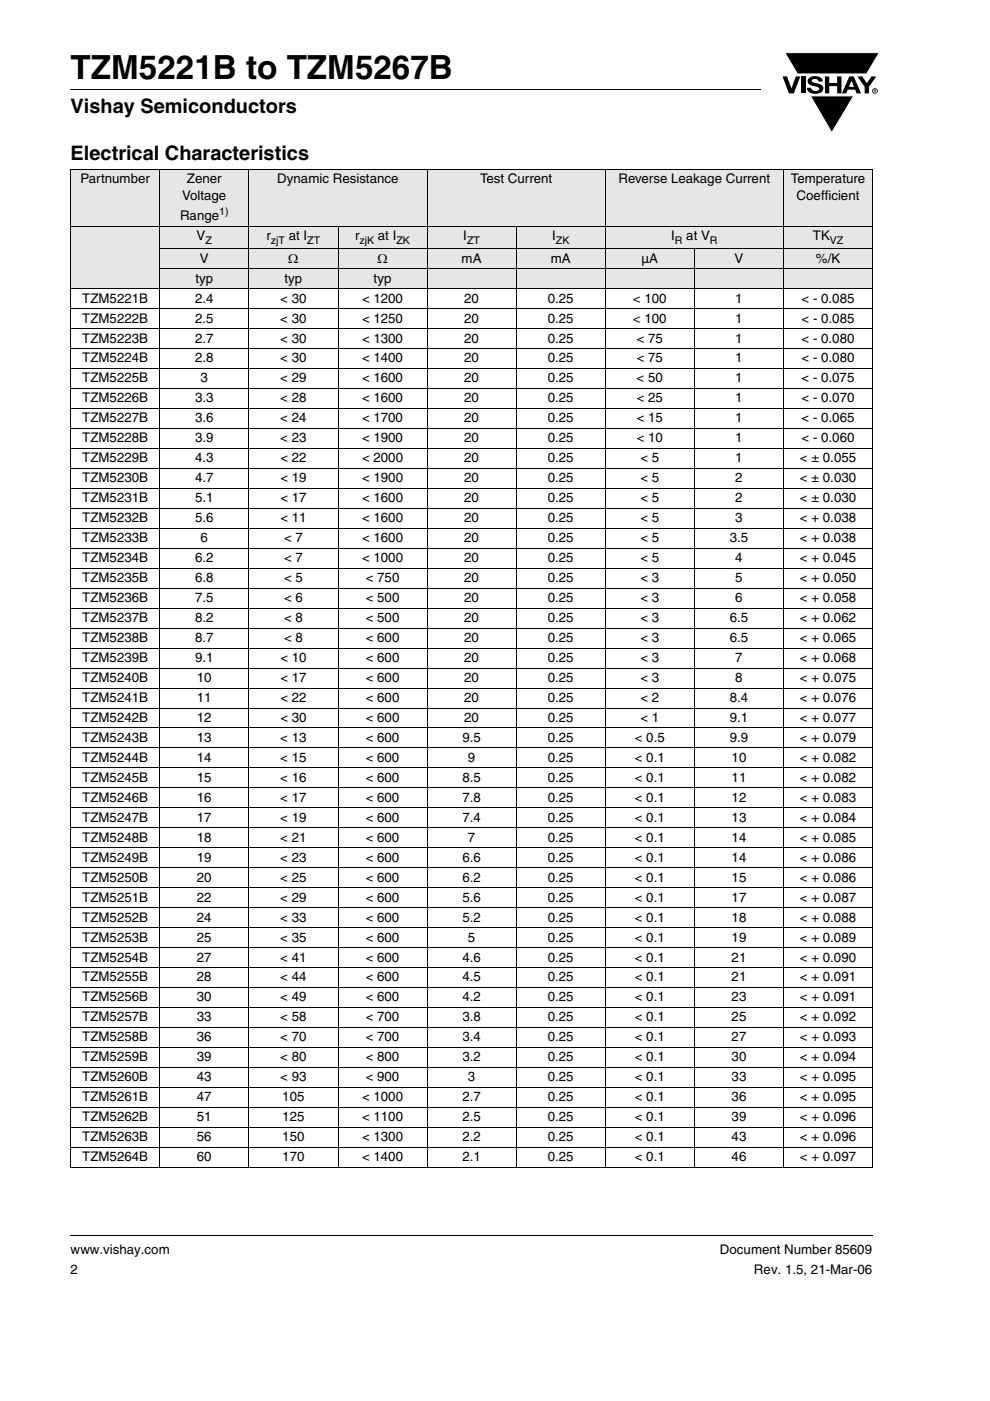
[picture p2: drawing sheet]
<svg xmlns="http://www.w3.org/2000/svg" width="210mm" height="297mm" viewBox="0 0 210 297" stroke-linecap="round" stroke-linejoin="round" font-family="sans-serif">
<defs><g id="words">
<text font-size="7" x="15" y="16.7">TZM5221B to TZM5267B</text>
<g font-size="4.2">
<text x="15" y="24">Vishay Semiconductors</text>
<text x="15" y="33.8">Electrical Characteristics</text>
</g>
<g font-size="2.8">
<text x="17.1" y="38.9">Partnumber</text>
<text x="39.6" y="38.9">Zener</text>
<text x="58.8" y="38.9">Dynamic Resistance</text>
<text x="101.8" y="38.9">Test Current</text>
<text x="131.2" y="38.9">Reverse Leakage Current</text>
<text x="167.7" y="38.9">Temperature</text>
<text x="38.2" y="46.7">Range</text>
<text x="38.7" y="42.4">Voltage</text>
<text x="169" y="42.4">Coefficient</text>
<text x="41.7" y="50.9">V</text>
<text x="56.5" y="50.9">r</text>
<text x="61.3" y="50.9">at I</text>
<text x="75.3" y="50.9">r</text>
<text x="80.2" y="50.9">at I</text>
<text x="98.3" y="50.9">I</text>
<text x="117.1" y="50.9">I</text>
<text x="142.4" y="50.9">I</text>
<text x="145.6" y="50.9">at V</text>
<text x="172.4" y="50.9">TK</text>
<text x="41.4" y="59.9">typ</text>
<text x="42.4" y="55.7">V</text>
<text x="60.3" y="59.9">typ</text>
<text x="61.2" y="55.7">Ω</text>
<text x="79.2" y="59.9">typ</text>
<text x="80.1" y="55.7">Ω</text>
<text x="97.9" y="55.7">mA</text>
<text x="116.8" y="55.7">mA</text>
<text x="136.1" y="55.7">µA</text>
<text x="155.8" y="55.7">V</text>
<text x="173.1" y="55.7">%/K</text>
<text x="17.5" y="64.2">TZM5221B</text>
<text x="41.4" y="64.2">2.4</text>
<text x="59.5" y="64.2">&lt; 30</text>
<text x="76.8" y="64.2">&lt; 1200</text>
<text x="98.5" y="64.2">20</text>
<text x="116.2" y="64.2">0.25</text>
<text x="134.3" y="64.2">&lt; 100</text>
<text x="155.9" y="64.2">1</text>
<text x="170" y="64.2">&lt; - 0.085</text>
<text x="17.5" y="68.4">TZM5222B</text>
<text x="41.4" y="68.4">2.5</text>
<text x="59.5" y="68.4">&lt; 30</text>
<text x="76.8" y="68.4">&lt; 1250</text>
<text x="98.5" y="68.4">20</text>
<text x="116.2" y="68.4">0.25</text>
<text x="134.3" y="68.4">&lt; 100</text>
<text x="155.9" y="68.4">1</text>
<text x="170" y="68.4">&lt; - 0.085</text>
<text x="17.5" y="72.6">TZM5223B</text>
<text x="17.5" y="76.9">TZM5224B</text>
<text x="41.4" y="72.6">2.7</text>
<text x="41.4" y="76.9">2.8</text>
<text x="59.5" y="72.6">&lt; 30</text>
<text x="59.5" y="76.9">&lt; 30</text>
<text x="76.8" y="72.6">&lt; 1300</text>
<text x="76.8" y="76.9">&lt; 1400</text>
<text x="98.5" y="72.6">20</text>
<text x="98.5" y="76.9">20</text>
<text x="116.2" y="72.6">0.25</text>
<text x="116.2" y="76.9">0.25</text>
<text x="135" y="72.6">&lt; 75</text>
<text x="135" y="76.9">&lt; 75</text>
<text x="155.9" y="72.6">1</text>
<text x="155.9" y="76.9">1</text>
<text x="170" y="72.6">&lt; - 0.080</text>
<text x="170" y="76.9">&lt; - 0.080</text>
<text x="17.5" y="81.1">TZM5225B</text>
<text x="42.5" y="81.1">3</text>
<text x="59.5" y="81.1">&lt; 29</text>
<text x="76.8" y="81.1">&lt; 1600</text>
<text x="98.5" y="81.1">20</text>
<text x="116.2" y="81.1">0.25</text>
<text x="135" y="81.1">&lt; 50</text>
<text x="155.9" y="81.1">1</text>
<text x="170" y="81.1">&lt; - 0.075</text>
<text x="17.5" y="85.3">TZM5226B</text>
<text x="17.5" y="89.6">TZM5227B</text>
<text x="41.4" y="85.3">3.3</text>
<text x="41.4" y="89.6">3.6</text>
<text x="59.5" y="85.3">&lt; 28</text>
<text x="59.5" y="89.6">&lt; 24</text>
<text x="76.8" y="85.3">&lt; 1600</text>
<text x="76.8" y="89.6">&lt; 1700</text>
<text x="98.5" y="85.3">20</text>
<text x="98.5" y="89.6">20</text>
<text x="116.2" y="85.3">0.25</text>
<text x="116.2" y="89.6">0.25</text>
<text x="135" y="85.3">&lt; 25</text>
<text x="135" y="89.6">&lt; 15</text>
<text x="155.9" y="85.3">1</text>
<text x="155.9" y="89.6">1</text>
<text x="170" y="85.3">&lt; - 0.070</text>
<text x="170" y="89.6">&lt; - 0.065</text>
<text x="17.5" y="93.8">TZM5228B</text>
<text x="41.4" y="93.8">3.9</text>
<text x="59.5" y="93.8">&lt; 23</text>
<text x="76.8" y="93.8">&lt; 1900</text>
<text x="98.5" y="93.8">20</text>
<text x="116.2" y="93.8">0.25</text>
<text x="135" y="93.8">&lt; 10</text>
<text x="155.9" y="93.8">1</text>
<text x="170" y="93.8">&lt; - 0.060</text>
<text x="17.5" y="98">TZM5229B</text>
<text x="41.4" y="98">4.3</text>
<text x="59.5" y="98">&lt; 22</text>
<text x="76.8" y="98">&lt; 2000</text>
<text x="98.5" y="98">20</text>
<text x="116.2" y="98">0.25</text>
<text x="135.9" y="98">&lt; 5</text>
<text x="156" y="98">1</text>
<text x="169.7" y="98">&lt; ± 0.055</text>
<text x="17.5" y="102.3">TZM5230B</text>
<text x="17.5" y="106.5">TZM5231B</text>
<text x="41.4" y="102.3">4.7</text>
<text x="41.4" y="106.5">5.1</text>
<text x="59.5" y="102.3">&lt; 19</text>
<text x="59.5" y="106.5">&lt; 17</text>
<text x="76.8" y="102.3">&lt; 1900</text>
<text x="76.8" y="106.5">&lt; 1600</text>
<text x="98.5" y="102.3">20</text>
<text x="98.5" y="106.5">20</text>
<text x="116.2" y="102.3">0.25</text>
<text x="116.2" y="106.5">0.25</text>
<text x="135.9" y="102.3">&lt; 5</text>
<text x="135.9" y="106.5">&lt; 5</text>
<text x="156" y="102.3">2</text>
<text x="156" y="106.5">2</text>
<text x="169.7" y="102.3">&lt; ± 0.030</text>
<text x="169.7" y="106.5">&lt; ± 0.030</text>
<text x="17.5" y="110.7">TZM5232B</text>
<text x="41.4" y="110.7">5.6</text>
<text x="59.5" y="110.7">&lt; 11</text>
<text x="76.8" y="110.7">&lt; 1600</text>
<text x="98.5" y="110.7">20</text>
<text x="116.2" y="110.7">0.25</text>
<text x="135.9" y="110.7">&lt; 5</text>
<text x="156" y="110.7">3</text>
<text x="169.7" y="110.7">&lt; + 0.038</text>
<text x="17.5" y="115">TZM5233B</text>
<text x="17.5" y="119.2">TZM5234B</text>
<text x="41.4" y="119.2">6.2</text>
<text x="42.5" y="115">6</text>
<text x="60.2" y="115">&lt; 7</text>
<text x="60.2" y="119.2">&lt; 7</text>
<text x="76.8" y="115">&lt; 1600</text>
<text x="76.8" y="119.2">&lt; 1000</text>
<text x="98.5" y="115">20</text>
<text x="98.5" y="119.2">20</text>
<text x="116.2" y="115">0.25</text>
<text x="116.2" y="119.2">0.25</text>
<text x="135.9" y="115">&lt; 5</text>
<text x="135.9" y="119.2">&lt; 5</text>
<text x="154.8" y="115">3.5</text>
<text x="156" y="119.2">4</text>
<text x="169.7" y="115">&lt; + 0.038</text>
<text x="169.7" y="119.2">&lt; + 0.045</text>
<text x="17.5" y="123.4">TZM5235B</text>
<text x="41.4" y="123.4">6.8</text>
<text x="60.2" y="123.4">&lt; 5</text>
<text x="77.6" y="123.4">&lt; 750</text>
<text x="98.5" y="123.4">20</text>
<text x="116.2" y="123.4">0.25</text>
<text x="135.9" y="123.4">&lt; 3</text>
<text x="156" y="123.4">5</text>
<text x="169.7" y="123.4">&lt; + 0.050</text>
<text x="17.5" y="127.7">TZM5236B</text>
<text x="17.5" y="131.9">TZM5237B</text>
<text x="41.4" y="131.9">8.2</text>
<text x="41.4" y="127.7">7.5</text>
<text x="60.2" y="131.9">&lt; 8</text>
<text x="60.2" y="127.7">&lt; 6</text>
<text x="77.6" y="131.9">&lt; 500</text>
<text x="77.6" y="127.7">&lt; 500</text>
<text x="98.5" y="131.9">20</text>
<text x="98.5" y="127.7">20</text>
<text x="116.2" y="131.9">0.25</text>
<text x="116.2" y="127.7">0.25</text>
<text x="135.9" y="131.9">&lt; 3</text>
<text x="135.9" y="127.7">&lt; 3</text>
<text x="154.8" y="131.9">6.5</text>
<text x="156" y="127.7">6</text>
<text x="169.7" y="131.9">&lt; + 0.062</text>
<text x="169.7" y="127.7">&lt; + 0.058</text>
<text x="17.5" y="136.1">TZM5238B</text>
<text x="41.4" y="136.1">8.7</text>
<text x="60.2" y="136.1">&lt; 8</text>
<text x="77.6" y="136.1">&lt; 600</text>
<text x="98.5" y="136.1">20</text>
<text x="116.2" y="136.1">0.25</text>
<text x="135.9" y="136.1">&lt; 3</text>
<text x="154.8" y="136.1">6.5</text>
<text x="169.7" y="136.1">&lt; + 0.065</text>
<text x="17.5" y="140.4">TZM5239B</text>
<text x="41.4" y="140.4">9.1</text>
<text x="59.5" y="140.4">&lt; 10</text>
<text x="77.6" y="140.4">&lt; 600</text>
<text x="98.5" y="140.4">20</text>
<text x="116.2" y="140.4">0.25</text>
<text x="135.9" y="140.4">&lt; 3</text>
<text x="156" y="140.4">7</text>
<text x="169.7" y="140.4">&lt; + 0.068</text>
<text x="17.5" y="144.6">TZM5240B</text>
<text x="17.5" y="148.8">TZM5241B</text>
<text x="41.8" y="148.8">11</text>
<text x="41.8" y="144.6">10</text>
<text x="59.5" y="148.8">&lt; 22</text>
<text x="59.5" y="144.6">&lt; 17</text>
<text x="77.6" y="148.8">&lt; 600</text>
<text x="77.6" y="144.6">&lt; 600</text>
<text x="98.5" y="148.8">20</text>
<text x="98.5" y="144.6">20</text>
<text x="116.2" y="148.8">0.25</text>
<text x="116.2" y="144.6">0.25</text>
<text x="135.9" y="148.8">&lt; 2</text>
<text x="135.9" y="144.6">&lt; 3</text>
<text x="154.8" y="148.8">8.4</text>
<text x="156" y="144.6">8</text>
<text x="169.7" y="148.8">&lt; + 0.076</text>
<text x="169.7" y="144.6">&lt; + 0.075</text>
<text x="17.5" y="153.1">TZM5242B</text>
<text x="41.8" y="153.1">12</text>
<text x="59.5" y="153.1">&lt; 30</text>
<text x="77.6" y="153.1">&lt; 600</text>
<text x="98.5" y="153.1">20</text>
<text x="116.2" y="153.1">0.25</text>
<text x="135.9" y="153.1">&lt; 1</text>
<text x="154.8" y="153.1">9.1</text>
<text x="169.7" y="153.1">&lt; + 0.077</text>
<text x="17.5" y="157.3">TZM5243B</text>
<text x="17.5" y="161.5">TZM5244B</text>
<text x="41.8" y="157.3">13</text>
<text x="41.8" y="161.5">14</text>
<text x="59.5" y="157.3">&lt; 13</text>
<text x="59.5" y="161.5">&lt; 15</text>
<text x="77.6" y="157.3">&lt; 600</text>
<text x="77.6" y="161.5">&lt; 600</text>
<text x="98.1" y="157.3">9.5</text>
<text x="99.2" y="161.5">9</text>
<text x="116.2" y="161.5">0.25</text>
<text x="116.2" y="157.3">0.25</text>
<text x="134.7" y="161.5">&lt; 0.1</text>
<text x="134.7" y="157.3">&lt; 0.5</text>
<text x="154.8" y="157.3">9.9</text>
<text x="155.2" y="161.5">10</text>
<text x="169.7" y="161.5">&lt; + 0.082</text>
<text x="169.7" y="157.3">&lt; + 0.079</text>
<text x="17.5" y="165.8">TZM5245B</text>
<text x="41.8" y="165.8">15</text>
<text x="59.5" y="165.8">&lt; 16</text>
<text x="77.6" y="165.8">&lt; 600</text>
<text x="98.1" y="165.8">8.5</text>
<text x="116.2" y="165.8">0.25</text>
<text x="134.7" y="165.8">&lt; 0.1</text>
<text x="155.2" y="165.8">11</text>
<text x="169.7" y="165.8">&lt; + 0.082</text>
<text x="17.5" y="170">TZM5246B</text>
<text x="41.8" y="170">16</text>
<text x="59.5" y="170">&lt; 17</text>
<text x="77.6" y="170">&lt; 600</text>
<text x="98.1" y="170">7.8</text>
<text x="116.2" y="170">0.25</text>
<text x="134.7" y="170">&lt; 0.1</text>
<text x="155.2" y="170">12</text>
<text x="169.7" y="170">&lt; + 0.083</text>
<text x="17.5" y="174.2">TZM5247B</text>
<text x="17.5" y="178.5">TZM5248B</text>
<text x="41.8" y="174.2">17</text>
<text x="41.8" y="178.5">18</text>
<text x="59.5" y="174.2">&lt; 19</text>
<text x="59.5" y="178.5">&lt; 21</text>
<text x="77.6" y="174.2">&lt; 600</text>
<text x="77.6" y="178.5">&lt; 600</text>
<text x="98.1" y="174.2">7.4</text>
<text x="99.3" y="178.5">7</text>
<text x="116.2" y="178.5">0.25</text>
<text x="116.2" y="174.2">0.25</text>
<text x="134.7" y="174.2">&lt; 0.1</text>
<text x="134.7" y="178.5">&lt; 0.1</text>
<text x="155.2" y="174.2">13</text>
<text x="155.2" y="178.5">14</text>
<text x="169.7" y="174.2">&lt; + 0.084</text>
<text x="169.7" y="178.5">&lt; + 0.085</text>
<text x="17.5" y="182.7">TZM5249B</text>
<text x="41.8" y="182.7">19</text>
<text x="59.5" y="182.7">&lt; 23</text>
<text x="77.6" y="182.7">&lt; 600</text>
<text x="98.1" y="182.7">6.6</text>
<text x="116.2" y="182.7">0.25</text>
<text x="134.7" y="182.7">&lt; 0.1</text>
<text x="155.2" y="182.7">14</text>
<text x="169.7" y="182.7">&lt; + 0.086</text>
<text x="17.5" y="186.9">TZM5250B</text>
<text x="17.5" y="191.2">TZM5251B</text>
<text x="41.8" y="186.9">20</text>
<text x="41.8" y="191.2">22</text>
<text x="59.5" y="186.9">&lt; 25</text>
<text x="59.5" y="191.2">&lt; 29</text>
<text x="77.6" y="186.9">&lt; 600</text>
<text x="77.6" y="191.2">&lt; 600</text>
<text x="98.1" y="186.9">6.2</text>
<text x="98.1" y="191.2">5.6</text>
<text x="116.2" y="186.9">0.25</text>
<text x="116.2" y="191.2">0.25</text>
<text x="134.7" y="186.9">&lt; 0.1</text>
<text x="134.7" y="191.2">&lt; 0.1</text>
<text x="155.2" y="186.9">15</text>
<text x="155.2" y="191.2">17</text>
<text x="169.7" y="186.9">&lt; + 0.086</text>
<text x="169.7" y="191.2">&lt; + 0.087</text>
<text x="17.5" y="195.4">TZM5252B</text>
<text x="41.8" y="195.4">24</text>
<text x="59.5" y="195.4">&lt; 33</text>
<text x="77.6" y="195.4">&lt; 600</text>
<text x="98.1" y="195.4">5.2</text>
<text x="116.2" y="195.4">0.25</text>
<text x="134.7" y="195.4">&lt; 0.1</text>
<text x="155.2" y="195.4">18</text>
<text x="169.7" y="195.4">&lt; + 0.088</text>
<text x="17.5" y="199.6">TZM5253B</text>
<text x="17.5" y="203.9">TZM5254B</text>
<text x="41.8" y="203.9">27</text>
<text x="41.8" y="199.6">25</text>
<text x="59.5" y="203.9">&lt; 41</text>
<text x="59.5" y="199.6">&lt; 35</text>
<text x="77.6" y="203.9">&lt; 600</text>
<text x="77.6" y="199.6">&lt; 600</text>
<text x="98.1" y="203.9">4.6</text>
<text x="99.3" y="199.6">5</text>
<text x="116.2" y="199.6">0.25</text>
<text x="116.2" y="203.9">0.25</text>
<text x="134.7" y="203.9">&lt; 0.1</text>
<text x="134.7" y="199.6">&lt; 0.1</text>
<text x="155.2" y="203.9">21</text>
<text x="155.2" y="199.6">19</text>
<text x="169.7" y="203.9">&lt; + 0.090</text>
<text x="169.7" y="199.6">&lt; + 0.089</text>
<text x="17.5" y="208.1">TZM5255B</text>
<text x="41.8" y="208.1">28</text>
<text x="59.5" y="208.1">&lt; 44</text>
<text x="77.6" y="208.1">&lt; 600</text>
<text x="98.1" y="208.1">4.5</text>
<text x="116.2" y="208.1">0.25</text>
<text x="134.7" y="208.1">&lt; 0.1</text>
<text x="155.2" y="208.1">21</text>
<text x="169.7" y="208.1">&lt; + 0.091</text>
<text x="17.5" y="212.3">TZM5256B</text>
<text x="41.8" y="212.3">30</text>
<text x="59.5" y="212.3">&lt; 49</text>
<text x="77.6" y="212.3">&lt; 600</text>
<text x="98.1" y="212.3">4.2</text>
<text x="116.2" y="212.3">0.25</text>
<text x="134.7" y="212.3">&lt; 0.1</text>
<text x="155.2" y="212.3">23</text>
<text x="169.7" y="212.3">&lt; + 0.091</text>
<text x="17.5" y="216.6">TZM5257B</text>
<text x="17.5" y="220.8">TZM5258B</text>
<text x="41.8" y="216.6">33</text>
<text x="41.8" y="220.8">36</text>
<text x="59.5" y="216.6">&lt; 58</text>
<text x="59.5" y="220.8">&lt; 70</text>
<text x="77.6" y="216.6">&lt; 700</text>
<text x="77.6" y="220.8">&lt; 700</text>
<text x="98.1" y="216.6">3.8</text>
<text x="98.1" y="220.8">3.4</text>
<text x="116.2" y="216.6">0.25</text>
<text x="116.2" y="220.8">0.25</text>
<text x="134.7" y="216.6">&lt; 0.1</text>
<text x="134.7" y="220.8">&lt; 0.1</text>
<text x="155.2" y="216.6">25</text>
<text x="155.2" y="220.8">27</text>
<text x="169.7" y="216.6">&lt; + 0.092</text>
<text x="169.7" y="220.8">&lt; + 0.093</text>
<text x="17.5" y="225">TZM5259B</text>
<text x="41.8" y="225">39</text>
<text x="59.5" y="225">&lt; 80</text>
<text x="77.6" y="225">&lt; 800</text>
<text x="98.1" y="225">3.2</text>
<text x="116.2" y="225">0.25</text>
<text x="134.7" y="225">&lt; 0.1</text>
<text x="155.2" y="225">30</text>
<text x="169.7" y="225">&lt; + 0.094</text>
<text x="17.5" y="229.3">TZM5260B</text>
<text x="17.5" y="233.5">TZM5261B</text>
<text x="41.8" y="233.5">47</text>
<text x="41.8" y="229.3">43</text>
<text x="59.5" y="229.3">&lt; 93</text>
<text x="59.9" y="233.5">105</text>
<text x="76.8" y="233.5">&lt; 1000</text>
<text x="77.6" y="229.3">&lt; 900</text>
<text x="98.1" y="233.5">2.7</text>
<text x="99.3" y="229.3">3</text>
<text x="116.2" y="229.3">0.25</text>
<text x="116.2" y="233.5">0.25</text>
<text x="134.7" y="229.3">&lt; 0.1</text>
<text x="134.7" y="233.5">&lt; 0.1</text>
<text x="155.2" y="229.3">33</text>
<text x="155.2" y="233.5">36</text>
<text x="169.7" y="229.3">&lt; + 0.095</text>
<text x="169.7" y="233.5">&lt; + 0.095</text>
<text x="17.5" y="237.7">TZM5262B</text>
<text x="41.8" y="237.7">51</text>
<text x="59.9" y="237.7">125</text>
<text x="76.8" y="237.7">&lt; 1100</text>
<text x="98.1" y="237.7">2.5</text>
<text x="116.2" y="237.7">0.25</text>
<text x="134.7" y="237.7">&lt; 0.1</text>
<text x="155.2" y="237.7">39</text>
<text x="169.7" y="237.7">&lt; + 0.096</text>
<text x="17.5" y="242">TZM5263B</text>
<text x="41.8" y="242">56</text>
<text x="59.9" y="242">150</text>
<text x="76.8" y="242">&lt; 1300</text>
<text x="98.1" y="242">2.2</text>
<text x="116.2" y="242">0.25</text>
<text x="134.7" y="242">&lt; 0.1</text>
<text x="155.2" y="242">43</text>
<text x="169.7" y="242">&lt; + 0.096</text>
<text x="17.5" y="246.2">TZM5264B</text>
<text x="41.8" y="246.2">60</text>
<text x="59.9" y="246.2">170</text>
<text x="76.8" y="246.2">&lt; 1400</text>
<text x="98.1" y="246.2">2.1</text>
<text x="116.2" y="246.2">0.25</text>
<text x="134.7" y="246.2">&lt; 0.1</text>
<text x="155.2" y="246.2">46</text>
<text x="169.7" y="246.2">&lt; + 0.097</text>
<text x="15" y="265.9">www.vishay.com</text>
<text x="152.7" y="265.9">Document Number 85609</text>
<text x="15" y="270.1">2</text>
<text x="159.9" y="270.1">Rev. 1.5, 21-Mar-06</text>
</g>
<g font-size="2.2">
<text x="46.5" y="45.6">1)</text>
<text x="43.6" y="51.6">Z</text>
<text x="57.5" y="51.6">zjT</text>
<text x="65.2" y="51.6">ZT</text>
<text x="76.2" y="51.6">zjK</text>
<text x="84.1" y="51.6">ZK</text>
<text x="99.1" y="51.6">ZT</text>
<text x="117.9" y="51.6">ZK</text>
<text x="143.2" y="51.6">R</text>
<text x="150.6" y="51.6">R</text>
<text x="176" y="51.6">VZ</text>
</g>
</g></defs>
<path d="M14.9 261.9l.1 .2z" fill="#000"/>
<path d="M15 262h170.1" fill="none" stroke="#000" stroke-width=".21"/>
<path d="M166 11h20.8v17.3h-20.8z" fill="#fff"/>
<g fill="#000">
<path d="M14.9 18.9l.1 .2zM166 16.2h.9l1 2.5 .9-2.5h.9l-1.3 3.6h-1.1zM166.5 11.2h20l-2.7 4.5h-14.7zM169.9 16.2h.9v3.6h-.9zM171.6 16.5a2.1 2.1 0 0 1 2.8 .3l.1 .5h-.9a.79 .79 0 0 0-.7-.6 .79 .79 0 0 0-.7 .4l.2 .3 1 .3a1.08 1.08 0 0 1 1.2 1 1.08 1.08 0 0 1-1.1 1.1 1.73 1.73 0 0 1-2.4-1.2h.9a.96 .96 0 0 0 .8 .7 .96 .96 0 0 0 1-.5 1.68 1.68 0 0 0-1.6-.7 .92 .92 0 0 1-.9-.6 .92 .92 0 0 1 .3-1zM175 16.2h.9v1.4h1.7v-1.4h.9v3.6h-.9v-1.5h-1.7v1.5h-.9zM181.9 16.2h1l1 1.4 .9-1.4h1.1l-1.6 2.2v1.4h-.9v-1.4zM171.9 20.3h9.2l-4.7 7.8z"/>
<path d="M180.6 17.1l-.5 1.3h1zM180.1 16.2h1l1.5 3.6h-.9l-.3-.8h-1.6l-.3 .8h-.9z"/>
<path d="M185.5 19.1v.1h.2v-.1zM185.3 18.9l.5 .1v.1l-.1 .2 .1 .3-.3-.3-.2 .3zM185.1 19.3a.46 .46 0 0 0 .9 0 .46 .46 0 0 0-.9 0zM185 19.3a.6 .6 0 0 1 1.2 0 .6 .6 0 0 1-1.2 0z"/>
</g>
<path d="M166.5 11.2h20l-2.7 4.5h-14.7zM171.9 20.3h9.2l-4.7 7.8z" fill="none" stroke="#fff" stroke-width=".21"/>
<path d="M15 19h146.3" fill="none" stroke="#000" stroke-width=".21"/>
<g fill="#e6e6e6">
<path d="M15 35.9h18.9v12.1h-18.9z"/>
<path d="M33.9 35.9h18.9v12.1h-18.9z"/>
<path d="M52.8 35.9h37.8v12.1h-37.8z"/>
<path d="M90.6 35.9h37.8v12.1h-37.8z"/>
<path d="M128.4 35.9h37.8v12.1h-37.8z"/>
<path d="M166.2 35.9h18.9v12.1h-18.9z"/>
<path d="M15 48h37.8v4.7h-37.8z"/>
<path d="M52.8 48h18.9v4.7h-18.9z"/>
<path d="M71.7 48h18.9v4.7h-18.9z"/>
<path d="M90.6 48h18.9v4.7h-18.9z"/>
<path d="M109.5 48h18.9v4.7h-18.9z"/>
<path d="M128.4 48h37.8v4.7h-37.8z"/>
<path d="M166.2 48h18.9v4.7h-18.9z"/>
<path d="M15 52.7h37.8v4.3h-37.8z"/>
<path d="M52.8 52.7h18.9v4.3h-18.9z"/>
<path d="M71.7 52.7h18.9v4.3h-18.9z"/>
<path d="M90.6 52.7h18.9v4.3h-18.9z"/>
<path d="M109.5 52.7h18.9v4.3h-18.9z"/>
<path d="M128.4 52.7h18.9v4.3h-18.9z"/>
<path d="M147.3 52.7h18.9v4.3h-18.9z"/>
<path d="M166.2 52.7h18.9v4.3h-18.9z"/>
<path d="M15 57h37.8v4.2h-37.8z"/>
<path d="M52.8 57h18.9v4.2h-18.9z"/>
<path d="M71.7 57h18.9v4.2h-18.9z"/>
<path d="M90.6 57h94.5v4.2h-94.5z"/>
</g>
<g fill="none" stroke="#000" stroke-width=".21">
<path d="M14.9 35.9h170.3M15 36v211.4M33.9 35.9v211.7M52.8 35.9v211.7M90.6 35.9v211.7M128.4 35.9v211.7M166.2 35.9v211.7M185.1 36v211.4M14.9 48h170.3M33.8 52.7h151.4M33.8 57h151.4M71.7 47.9v199.7"/>
<path d="M109.5 47.9v199.7M147.3 52.7v194.9M14.9 61.2h170.3M14.9 65.4h170.3M14.9 69.7h170.3M14.9 73.9h170.3M14.9 78.1h170.3M14.9 82.4h170.3M14.9 86.6h170.3M14.9 90.8h170.3M14.9 95.1h170.3M14.9 99.3h170.3"/>
<path d="M14.9 103.5h170.3M14.9 107.8h170.3M14.9 112h170.3M14.9 116.2h170.3M14.9 120.5h170.3M14.9 124.7h170.3M14.9 128.9h170.3M14.9 133.2h170.3M14.9 137.4h170.3M14.9 141.6h170.3M14.9 145.9h170.3M14.9 150.1h170.3"/>
<path d="M14.9 154.3h170.3M14.9 158.6h170.3M14.9 162.8h170.3M14.9 167h170.3M14.9 171.3h170.3M14.9 175.5h170.3M14.9 179.7h170.3M14.9 184h170.3M14.9 188.2h170.3M14.9 192.4h170.3M14.9 196.7h170.3M14.9 200.9h170.3"/>
<path d="M14.9 205.1h170.3M14.9 209.4h170.3M14.9 213.6h170.3M14.9 217.8h170.3M14.9 222.1h170.3M14.9 226.3h170.3M14.9 230.5h170.3M14.9 234.8h170.3M14.9 239h170.3M14.9 243.2h170.3M14.9 247.5h170.3"/>
</g>
<use href="#words"/>
</svg>
